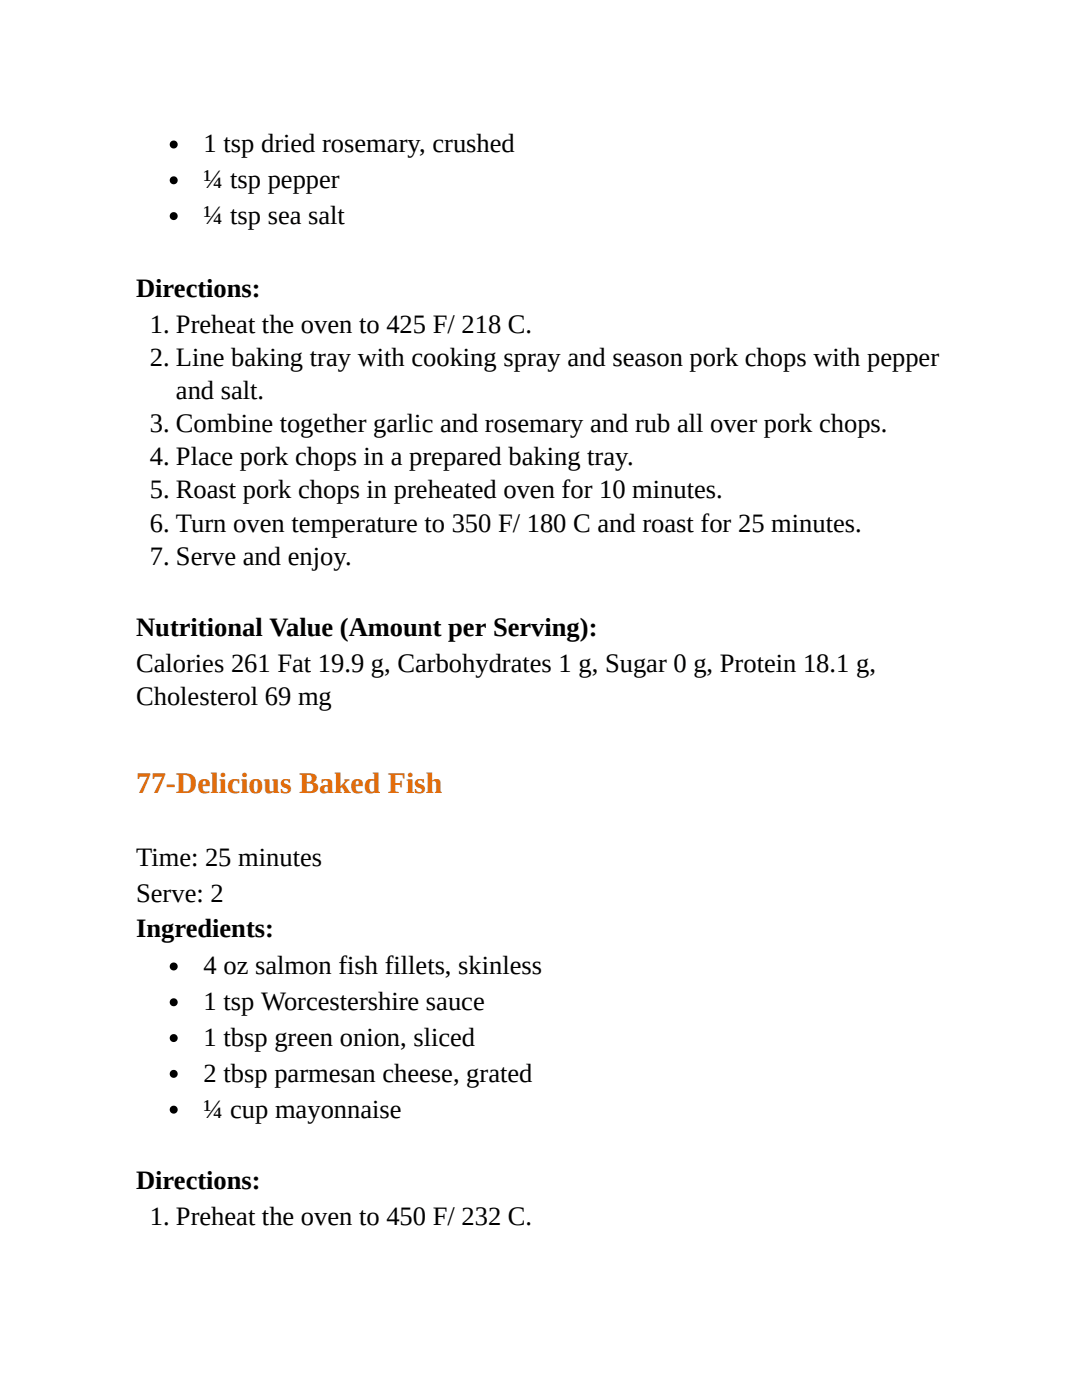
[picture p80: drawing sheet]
<svg xmlns="http://www.w3.org/2000/svg" width="216mm" height="279mm" viewBox="0 0 216 279" stroke-linecap="round" stroke-linejoin="round" font-family="sans-serif">
<defs><g id="words">
<text font-size="6" fill="#e36c0a" x="27.2" y="158.2">77-Delicious Baked Fish</text>
<g font-size="5.3">
<text x="40.6" y="30.4">1 tsp dried rosemary, crushed</text>
<text x="40.6" y="37.6">¼ tsp pepper</text>
<text x="40.6" y="44.7">¼ tsp sea salt</text>
<text x="27.2" y="59.3">Directions:</text>
<text x="29.9" y="66.4">1. Preheat the oven to 425 F/ 218 C.</text>
<text x="29.9" y="73">2. Line baking tray with cooking spray and season pork chops with pepper</text>
<text x="35.1" y="79.6">and salt.</text>
<text x="29.9" y="86.3">3. Combine together garlic and rosemary and rub all over pork chops.</text>
<text x="29.9" y="92.9">4. Place pork chops in a prepared baking tray.</text>
<text x="29.9" y="99.5">5. Roast pork chops in preheated oven for 10 minutes.</text>
<text x="29.9" y="106.1">6. Turn oven temperature to 350 F/ 180 C and roast for 25 minutes.</text>
<text x="29.9" y="112.7">7. Serve and enjoy.</text>
<text x="27.2" y="127">Nutritional Value (Amount per Serving):</text>
<text x="27.2" y="134.1">Calories 261 Fat 19.9 g, Carbohydrates 1 g, Sugar 0 g, Protein 18.1 g,</text>
<text x="27.2" y="140.8">Cholesterol 69 mg</text>
<text x="27.2" y="172.8">Time: 25 minutes</text>
<text x="27.2" y="179.9">Serve: 2</text>
<text x="27.2" y="187.1">Ingredients:</text>
<text x="40.6" y="194.5">4 oz salmon fish fillets, skinless</text>
<text x="40.6" y="201.6">1 tsp Worcestershire sauce</text>
<text x="40.6" y="208.8">1 tbsp green onion, sliced</text>
<text x="40.6" y="215.9">2 tbsp parmesan cheese, grated</text>
<text x="40.6" y="223">¼ cup mayonnaise</text>
<text x="27.2" y="237.3">Directions:</text>
<text x="29.9" y="244.5">1. Preheat the oven to 450 F/ 232 C.</text>
</g>
</g></defs>
<g fill="#000">
<circle cx="34.7" cy="28.8" r=".79"/>
<circle cx="34.7" cy="36" r=".79"/>
<circle cx="34.7" cy="43.1" r=".79"/>
<circle cx="34.7" cy="192.9" r=".79"/>
<circle cx="34.7" cy="200" r=".79"/>
<circle cx="34.7" cy="207.2" r=".79"/>
<circle cx="34.7" cy="214.3" r=".79"/>
<circle cx="34.7" cy="221.5" r=".79"/>
</g>
<use href="#words"/>
</svg>
